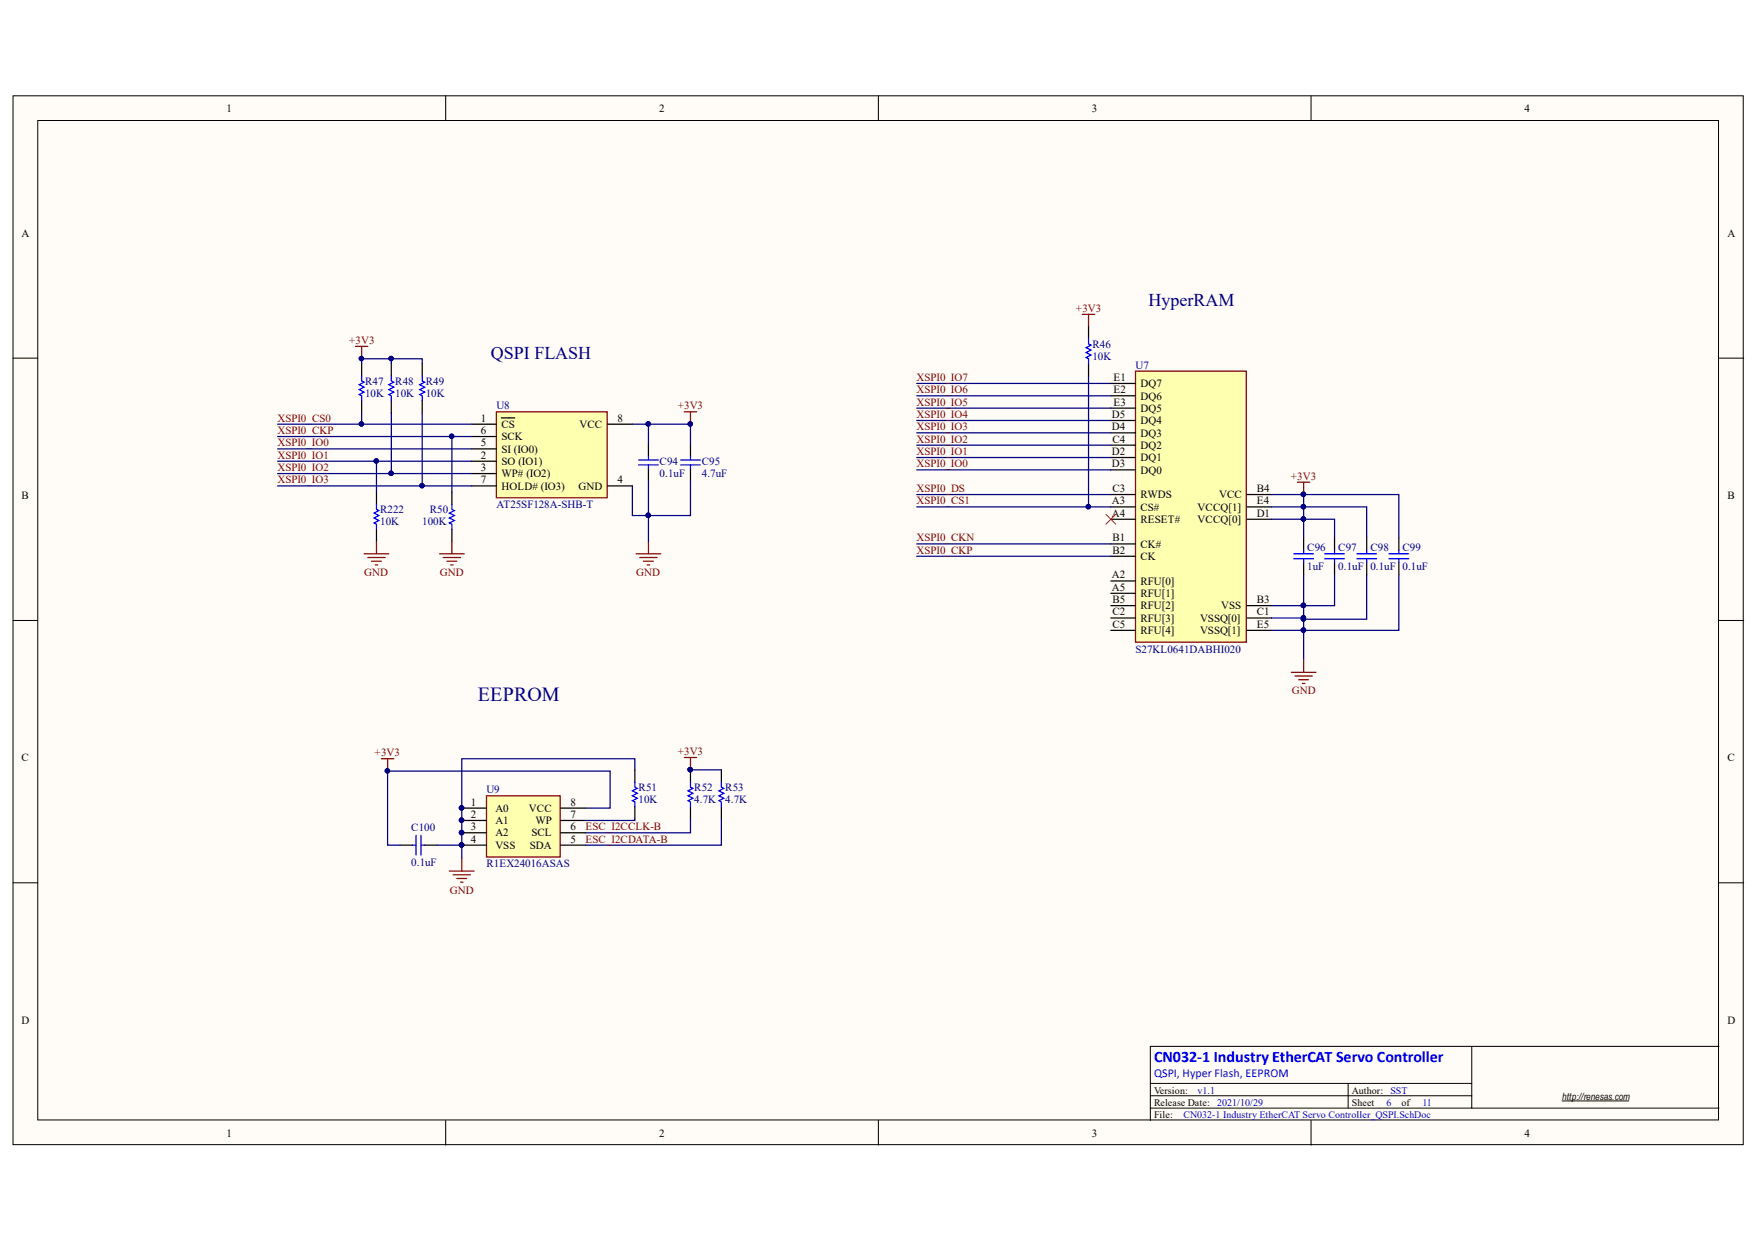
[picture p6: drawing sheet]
<svg xmlns="http://www.w3.org/2000/svg" width="297mm" height="210mm" viewBox="0 0 297 210" stroke-linecap="round" stroke-linejoin="round" font-family="sans-serif">
<defs><g id="words">
<text font-size="3.4" fill="#000080" x="80.7" y="118.4">EEPROM</text>
<g font-size="3" fill="#000080">
<text x="193.9" y="51.6">HyperRAM</text>
<text x="82.9" y="60.6">QSPI FLASH</text>
</g>
<text font-size="2.7" fill="#00f" x="194.9" y="179.3">CN032-1 Industry EtherCAT Servo Controller</text>
<text font-size="2" fill="#00f" x="194.9" y="181.8">QSPI, Hyper Flash, EEPROM</text>
<g font-size="1.9">
<text x="38.2" y="18.9">1</text>
<text x="111.3" y="18.9">2</text>
<text x="184.4" y="18.9">3</text>
<text x="257.5" y="18.9">4</text>
<text x="3.6" y="40">A</text>
<text x="291.7" y="40">A</text>
<text x="188" y="64.4">E1</text>
<text x="192.6" y="65.4">DQ7</text>
<text x="81.2" y="71.2">1</text>
<text x="104.3" y="71.2">8</text>
<text x="187.8" y="70.6">D5</text>
<text x="188" y="66.4">E2</text>
<text x="188" y="68.5">E3</text>
<text x="192.6" y="67.5">DQ6</text>
<text x="192.6" y="69.5">DQ5</text>
<text x="192.6" y="71.6">DQ4</text>
<text x="81.2" y="77.5">2</text>
<text x="81.2" y="75.4">5</text>
<text x="81.2" y="73.3">6</text>
<text x="84.7" y="72.2">CS</text>
<text x="84.7" y="76.5">SI (IO0)</text>
<text x="84.7" y="74.3">SCK</text>
<text x="97.9" y="72.2">VCC</text>
<text x="187.8" y="72.7">D4</text>
<text x="187.8" y="76.9">D2</text>
<text x="187.9" y="74.8">C4</text>
<text x="192.6" y="73.8">DQ3</text>
<text x="192.6" y="75.8">DQ2</text>
<text x="192.6" y="77.9">DQ1</text>
<text x="81.2" y="79.6">3</text>
<text x="81.2" y="81.6">7</text>
<text x="84.7" y="78.5">SO (IO1)</text>
<text x="84.7" y="80.6">WP# (IO2)</text>
<text x="84.7" y="82.7">HOLD# (IO3)</text>
<text x="97.7" y="82.7">GND</text>
<text x="104.3" y="81.6">4</text>
<text x="187.8" y="78.9">D3</text>
<text x="187.9" y="83.1">C3</text>
<text x="192.6" y="80">DQ0</text>
<text x="212.2" y="83.1">B4</text>
<text x="3.6" y="84.3">B</text>
<text x="187.8" y="85.2">A3</text>
<text x="187.8" y="87.3">A4</text>
<text x="192.6" y="84.1">RWDS</text>
<text x="192.6" y="86.3">CS#</text>
<text x="192.6" y="88.3">RESET#</text>
<text x="202.2" y="88.3">VCCQ[0]</text>
<text x="202.2" y="86.3">VCCQ[1]</text>
<text x="205.9" y="84.1">VCC</text>
<text x="212.2" y="87.3">D1</text>
<text x="212.2" y="85.2">E4</text>
<text x="291.7" y="84.3">B</text>
<text x="187.9" y="91.4">B1</text>
<text x="187.9" y="93.5">B2</text>
<text x="192.6" y="92.5">CK#</text>
<text x="192.6" y="94.5">CK</text>
<text x="187.8" y="97.7">A2</text>
<text x="187.8" y="99.8">A5</text>
<text x="187.9" y="101.9">B5</text>
<text x="192.6" y="98.8">RFU[0]</text>
<text x="192.6" y="100.8">RFU[1]</text>
<text x="212.2" y="101.9">B3</text>
<text x="187.9" y="103.9">C2</text>
<text x="187.9" y="106">C5</text>
<text x="192.6" y="102.9">RFU[2]</text>
<text x="192.6" y="105">RFU[3]</text>
<text x="192.6" y="107.1">RFU[4]</text>
<text x="202.7" y="107.1">VSSQ[1]</text>
<text x="202.7" y="105">VSSQ[0]</text>
<text x="206.2" y="102.9">VSS</text>
<text x="212.2" y="106">E5</text>
<text x="212.2" y="103.9">C1</text>
<text x="3.6" y="128.6">C</text>
<text x="291.7" y="128.6">C</text>
<text x="79.5" y="136.1">1</text>
<text x="83.7" y="137.1">A0</text>
<text x="89.3" y="137.1">VCC</text>
<text x="96.3" y="136.1">8</text>
<text x="79.5" y="138.1">2</text>
<text x="79.5" y="140.2">3</text>
<text x="79.5" y="142.4">4</text>
<text x="83.7" y="139.2">A1</text>
<text x="83.7" y="141.3">A2</text>
<text x="83.7" y="143.4">VSS</text>
<text x="89.5" y="143.4">SDA</text>
<text x="89.7" y="141.3">SCL</text>
<text x="90.4" y="139.2">WP</text>
<text x="96.3" y="142.4">5</text>
<text x="96.3" y="140.2">6</text>
<text x="96.3" y="138.1">7</text>
<text x="3.6" y="172.9">D</text>
<text x="291.7" y="172.9">D</text>
<text x="38.2" y="191.9">1</text>
<text x="111.3" y="191.9">2</text>
<text x="184.4" y="191.9">3</text>
<text x="257.5" y="191.9">4</text>
</g>
<g font-size="1.9" fill="#800000">
<text x="181.7" y="52.6">+3V3</text>
<text x="59" y="58.1">+3V3</text>
<text x="154.8" y="64.4">XSPI0_IO7</text>
<text x="46.9" y="71.2">XSPI0_CS0</text>
<text x="114.4" y="69.1">+3V3</text>
<text x="154.8" y="70.6">XSPI0_IO4</text>
<text x="154.8" y="68.5">XSPI0_IO5</text>
<text x="154.8" y="66.4">XSPI0_IO6</text>
<text x="46.9" y="75.4">XSPI0_IO0</text>
<text x="46.9" y="77.5">XSPI0_IO1</text>
<text x="46.9" y="73.3">XSPI0_CKP</text>
<text x="154.8" y="76.9">XSPI0_IO1</text>
<text x="154.8" y="74.8">XSPI0_IO2</text>
<text x="154.8" y="72.7">XSPI0_IO3</text>
<text x="46.9" y="79.6">XSPI0_IO2</text>
<text x="46.9" y="81.6">XSPI0_IO3</text>
<text x="154.8" y="83.1">XSPI0_DS</text>
<text x="154.8" y="78.9">XSPI0_IO0</text>
<text x="218" y="81">+3V3</text>
<text x="154.8" y="85.2">XSPI0_CS1</text>
<text x="154.8" y="93.5">XSPI0_CKP</text>
<text x="154.8" y="91.4">XSPI0_CKN</text>
<text x="61.5" y="97.3">GND</text>
<text x="74.3" y="97.3">GND</text>
<text x="107.4" y="97.3">GND</text>
<text x="218.1" y="117.3">GND</text>
<text x="63.3" y="127.7">+3V3</text>
<text x="114.4" y="127.5">+3V3</text>
<text x="98.9" y="140.2">ESC_I2CCLK-B</text>
<text x="98.9" y="142.4">ESC_I2CDATA-B</text>
<text x="76" y="150.9">GND</text>
</g>
<g font-size="1.9" fill="#000080">
<text x="184.5" y="58.7">R46</text>
<text x="61.7" y="65">R47</text>
<text x="66.7" y="65">R48</text>
<text x="71.9" y="65">R49</text>
<text x="184.5" y="60.8">10K</text>
<text x="191.7" y="62.3">U7</text>
<text x="61.7" y="67.1">10K</text>
<text x="66.7" y="67.1">10K</text>
<text x="71.9" y="67.1">10K</text>
<text x="83.8" y="69.1">U8</text>
<text x="111.4" y="80.6">0.1uF</text>
<text x="111.4" y="78.5">C94</text>
<text x="118.5" y="80.6">4.7uF</text>
<text x="118.5" y="78.5">C95</text>
<text x="64.2" y="88.7">10K</text>
<text x="64.2" y="86.7">R222</text>
<text x="71.3" y="88.7">100K</text>
<text x="72.6" y="86.7">R50</text>
<text x="83.8" y="85.8">AT25SF128A-SHB-T</text>
<text x="220.8" y="93.1">C96</text>
<text x="226" y="93.1">C97</text>
<text x="231.4" y="93.1">C98</text>
<text x="236.8" y="93.1">C99</text>
<text x="220.8" y="96.2">1uF</text>
<text x="226" y="96.2">0.1uF</text>
<text x="231.4" y="96.2">0.1uF</text>
<text x="236.8" y="96.2">0.1uF</text>
<text x="191.7" y="110.2">S27KL0641DABHI020</text>
<text x="82.1" y="134">U9</text>
<text x="107.8" y="135.7">10K</text>
<text x="107.8" y="133.6">R51</text>
<text x="117.2" y="135.7">4.7K</text>
<text x="117.2" y="133.6">R52</text>
<text x="122.5" y="135.7">4.7K</text>
<text x="122.5" y="133.6">R53</text>
<text x="69.4" y="140.4">C100</text>
<text x="69.4" y="146.2">0.1uF</text>
<text x="82.1" y="146.5">R1EX24016ASAS</text>
</g>
<g font-size="1.7">
<text x="194.9" y="184.7">Version:</text>
<text x="228.3" y="184.7">Author:</text>
<text x="263.8" y="185.7">http://renesas.com</text>
<text x="194.9" y="188.8">File:</text>
<text x="194.9" y="186.8">Release Date:</text>
<text x="228.3" y="186.8">Sheet</text>
<text x="236.7" y="186.8">of</text>
</g>
<g font-size="1.7" fill="#00f">
<text x="202.2" y="184.7">v1.1</text>
<text x="234.8" y="184.7">SST</text>
<text x="199.9" y="188.8">CN032-1 Industry EtherCAT Servo Controller_QSPI.SchDoc</text>
<text x="205.5" y="186.8">2021/10/29</text>
<text x="234.1" y="186.8">6</text>
<text x="240.2" y="186.8">11</text>
</g>
</g></defs>
<g fill="#fffcf8" stroke="#000" stroke-width=".17">
<path d="M2.2 16.2h292.2v177.1h-292.2z"/>
<path d="M6.4 20.3h283.8v168.8h-283.8z"/>
</g>
<g fill="none" stroke="#000" stroke-width=".17">
<path d="M75.3 16.2v4.1M148.3 16.2v4.1M221.4 16.2v4.1M2.2 60.5h4.2M290.3 60.5h4.2M2.2 104.8h4.2M290.3 104.8h4.2M2.2 149.1h4.2M290.3 149.1h4.2M248.5 176.7v6.3h-54.2M290.3 176.7h-96v10.4M75.3 189.2v4.2"/>
<path d="M148.3 189.2v4.2M194.3 187.1v2.1M221.4 189.2v4.2M227.7 183v4.1M248.5 183v2h-54.2M248.5 185v2.1h-54.2M248.5 187.1h41.8M263.8 185.9h11.2"/>
</g>
<path d="M46.9 75.8h32.7M61.1 69.8v1.8M66.1 61.4v-.8h5.2v.8M66.1 60.6h-5v.8M66.1 69.8v10.2M71.3 69.8v12.3M76.3 73.7v9.4M106.8 71.6h2.7M109.5 75v-3.4h7.1v3.4M106.8 82.1v5h2.7v4.3M109.5 81.2v5.9h7.1v-5.9" fill="none" stroke="#000080" stroke-width=".21"/>
<g fill="#000080" stroke="#000080" stroke-width=".17">
<circle cx="66" cy="79.9" r=".38"/>
<circle cx="61" cy="60.5" r=".38"/>
<circle cx="76.3" cy="73.7" r=".38"/>
<circle cx="66" cy="60.5" r=".38"/>
<circle cx="71.3" cy="82" r=".38"/>
<circle cx="109.5" cy="71.6" r=".38"/>
<circle cx="116.6" cy="71.6" r=".38"/>
<circle cx="109.5" cy="87" r=".38"/>
<circle cx="61" cy="71.6" r=".38"/>
</g>
<path d="M60 58.5h2.1M61.1 58.5v2.1M74.2 93.5h4.2M74.8 94.1h3M75.5 94.8h1.6M76.1 95.4h.4M76.3 91.4v2.1M107.4 93.5h4.2M108 94.1h3M108.7 94.8h1.6M109.3 95.4h.4M109.5 91.4v2.1" fill="none" stroke="#800000" stroke-width=".21"/>
<path d="M61.1 61.4v2.1M61.1 67.7v2.1M66.1 61.4v2.1M66.1 67.7v2.1M71.3 61.4v2.1M71.3 67.7v2.1M109.5 75v2.1M109.5 79.1v2.1M116.6 75v2.1M116.6 79.1v2.1M76.3 83.1v2.1M76.3 89.4v2" fill="none" stroke="#000" stroke-width=".21"/>
<path d="M61.1 63.5v.8l.4 .2-.8 .5 .8 .4-.8 .4 .8 .4-.8 .4 .4 .2v.9M66.1 63.5v.8l.4 .2-.8 .5 .8 .4-.8 .4 .8 .4-.8 .4 .4 .2v.9M71.3 63.5v.8l.4 .2-.8 .5 .8 .4-.8 .4 .8 .4-.8 .4 .4 .2v.9M107.8 77.7h3.4M107.8 78.5h3.4M109.5 77.1v.6M109.5 78.5v.6M114.9 77.7h3.4M114.9 78.5h3.4M116.6 77.1v.6M116.6 78.5v.6M76.3 85.2v.8l.4 .2-.8 .4 .8 .5-.8 .4 .8 .4-.8 .4 .4 .2v.9" fill="none" stroke="#00f" stroke-width=".21"/>
<path d="M83.8 69.5h18.7v14.6h-18.7z" fill="#ffffb0" stroke="#800000" stroke-width=".21"/>
<path d="M79.6 71.6h4.2M79.6 77.9h4.2M79.6 80h4.2M79.6 75.8h4.2M79.6 73.7h4.2M84.7 70.6h2.2M102.6 71.6h4.2M79.6 82.1h4.2M102.6 82.1h4.2" fill="none" stroke="#000" stroke-width=".21"/>
<path d="M46.9 80h32.7M46.9 82.1h32.7" fill="none" stroke="#000080" stroke-width=".21"/>
<g fill="#000080" stroke="#000080" stroke-width=".17">
<circle cx="71.3" cy="82" r=".38"/>
<circle cx="66" cy="79.9" r=".38"/>
</g>
<path d="M191.8 62.7h18.7v45.7h-18.7z" fill="#ffffb0" stroke="#800000" stroke-width=".21"/>
<g fill="none" stroke="#000" stroke-width=".21">
<path d="M183.8 55.2v2M183.8 61.4v2.1M187.6 64.8h4.2M187.6 66.8h4.2M187.6 68.9h4.2M187.6 71h4.2M187.6 73.1h4.2M187.6 75.2h4.2M187.6 77.3h4.2M187.6 79.3h4.2M187.6 83.5h4.2M187.6 85.6h4.2"/>
<path d="M187.6 87.7h4.2M187.6 91.9h4.2M187.6 93.9h4.2M187.6 98.1h4.2M210.5 83.5h4.2M210.5 85.6h4.2M210.5 87.7h4.2M220.1 90.8v2.1M220.1 95v2.1M225.4 90.8v2.1M225.4 95v2.1M230.8 90.8v2.1"/>
<path d="M230.8 95v2.1M236.2 90.8v2.1M236.2 95v2.1M187.6 100.2h4.2M187.6 102.3h4.2M187.6 104.4h4.2M187.6 106.4h4.2M210.5 102.3h4.2M210.5 104.4h4.2M210.5 106.4h4.2M116.6 130v2.1M116.6 136.3v2"/>
<path d="M121.8 130v2.1M121.8 136.3v2M67.5 142.7h2.1M71.7 142.7h2.1"/>
</g>
<g fill="none" stroke="#000080" stroke-width=".21">
<path d="M46.9 73.7h32.7M46.9 71.6h32.7M154.8 64.8h32.8M154.8 66.8h32.8M154.8 68.9h32.8M154.8 71h32.8M154.8 73.1h32.8M154.8 75.2h32.8M154.8 77.3h32.8M154.8 79.3h32.8M183.8 63.5v22.1M154.8 85.6h32.8"/>
<path d="M154.8 91.9h32.8M154.8 93.9h32.8M154.8 83.5h32.8M214.7 87.7h10.7v3.1M214.7 85.6h16.1v5.2M214.7 83.5h5.4v7.3M220.1 83.5h16.1v7.3M220.1 97.1v7.3M225.4 97.1v5.2h-10.7M230.8 97.1v7.5h-10.7M236.2 97.1v9.3h-16.1v5M214.7 104.4h5.4v2h-5.4"/>
<path d="M98.9 136.5h4.1v-6.3h-37.5v12.5h2M107.2 130v-1.9h-29.2v14.6h-4.2M116.6 138.3v2.3h-17.7M116.6 130h5.2M121.8 138.3v4.4h-22.9M78 142.7v2.3"/>
</g>
<g fill="#000080" stroke="#000080" stroke-width=".17">
<circle cx="183.8" cy="85.6" r=".38"/>
<circle cx="116.6" cy="71.6" r=".38"/>
<circle cx="220.1" cy="85.6" r=".38"/>
<circle cx="220.1" cy="87.6" r=".38"/>
<circle cx="220.1" cy="83.5" r=".38"/>
<circle cx="220.1" cy="102.2" r=".38"/>
<circle cx="220.1" cy="104.3" r=".38"/>
<circle cx="220.1" cy="104.5" r=".38"/>
<circle cx="220.1" cy="106.4" r=".38"/>
<circle cx="65.4" cy="130.2" r=".38"/>
<circle cx="77.9" cy="142.7" r=".38"/>
<circle cx="77.9" cy="136.4" r=".38"/>
<circle cx="77.9" cy="138.5" r=".38"/>
<circle cx="77.9" cy="140.6" r=".38"/>
<circle cx="116.6" cy="130" r=".38"/>
<circle cx="76.3" cy="73.7" r=".38"/>
<circle cx="61" cy="71.6" r=".38"/>
</g>
<g fill="none" stroke="#800000" stroke-width=".21">
<path d="M182.8 53.1h2.1M183.8 53.1v2.1M115.6 69.5h2M116.6 69.5v2.1M219.1 81.4h2.1M220.1 81.4v2.1M218.1 113.5h4.1M218.7 114.2h2.9M219.3 114.8h1.7M219.9 115.4h.5M220.1 111.4v2.1M64.4 128.1h2.1"/>
<path d="M65.5 128.1v2.1M115.6 127.9h2M116.6 127.9v2.1M75.9 147.1h4.2M76.5 147.7h2.9M77.1 148.3h1.7M77.8 149h.4M78 145v2.1"/>
</g>
<g fill="none" stroke="#00f" stroke-width=".21">
<path d="M183.8 57.2v.9l.4 .2-.8 .4 .8 .4-.8 .4 .8 .5-.8 .4 .4 .2v.8M218.5 93.5h3.3M218.5 94.4h3.3M220.1 92.9v.6M220.1 94.4v.6M223.7 93.5h3.3M223.7 94.4h3.3M225.4 92.9v.6M225.4 94.4v.6M229.1 93.5h3.4M229.1 94.4h3.4M230.8 92.9v.6"/>
<path d="M230.8 94.4v.6M234.5 93.5h3.4M234.5 94.4h3.4M236.2 92.9v.6M236.2 94.4v.6M116.6 132.1v.8l.4 .2-.8 .4 .8 .5-.8 .4 .8 .4-.8 .4 .4 .2v.9M121.8 132.1v.8l.4 .2-.8 .4 .8 .5-.8 .4 .8 .4-.8 .4 .4 .2v.9M69.6 142.7h.7M70.3 141.1v3.3M71.1 141.1v3.3M71.1 142.7h.6"/>
</g>
<path d="M186.7 86.8l1.7 1.7M188.4 86.8l-1.7 1.7" fill="none" stroke="#f00" stroke-width=".17"/>
<path d="M82.2 134.4h12.4v10.3h-12.4z" fill="#ffffb0" stroke="#800000" stroke-width=".21"/>
<path d="M63.6 83.1v2.1M63.6 89.4v2M78 136.5h4.2M78 138.6h4.2M94.7 136.5h4.2M94.7 138.6h4.2M107.2 130v2.1M107.2 136.3v2M78 140.6h4.2M78 142.7h4.2M94.7 140.6h4.2M94.7 142.7h4.2" fill="none" stroke="#000" stroke-width=".21"/>
<g fill="#000080" stroke="#000080" stroke-width=".17">
<circle cx="77.9" cy="136.4" r=".38"/>
<circle cx="77.9" cy="138.5" r=".38"/>
<circle cx="77.9" cy="140.6" r=".38"/>
<circle cx="77.9" cy="142.7" r=".38"/>
<circle cx="63.5" cy="77.8" r=".38"/>
</g>
<path d="M63.6 85.2v.8l.4 .2-.8 .4 .8 .5-.8 .4 .8 .4-.8 .4 .4 .2v.9M107.2 132.1v.8l.4 .2-.8 .4 .8 .5-.8 .4 .8 .4-.8 .4 .4 .2v.9" fill="none" stroke="#00f" stroke-width=".21"/>
<path d="M46.9 77.9h16.7M79.6 77.9h-16v5.2M107.2 138.3v.3h-8.3" fill="none" stroke="#000080" stroke-width=".21"/>
<path d="M61.5 93.5h4.2M62.1 94.1h2.9M62.7 94.8h1.7M63.4 95.4h.4M63.6 91.4v2.1" fill="none" stroke="#800000" stroke-width=".21"/>
<use href="#words"/>
</svg>
